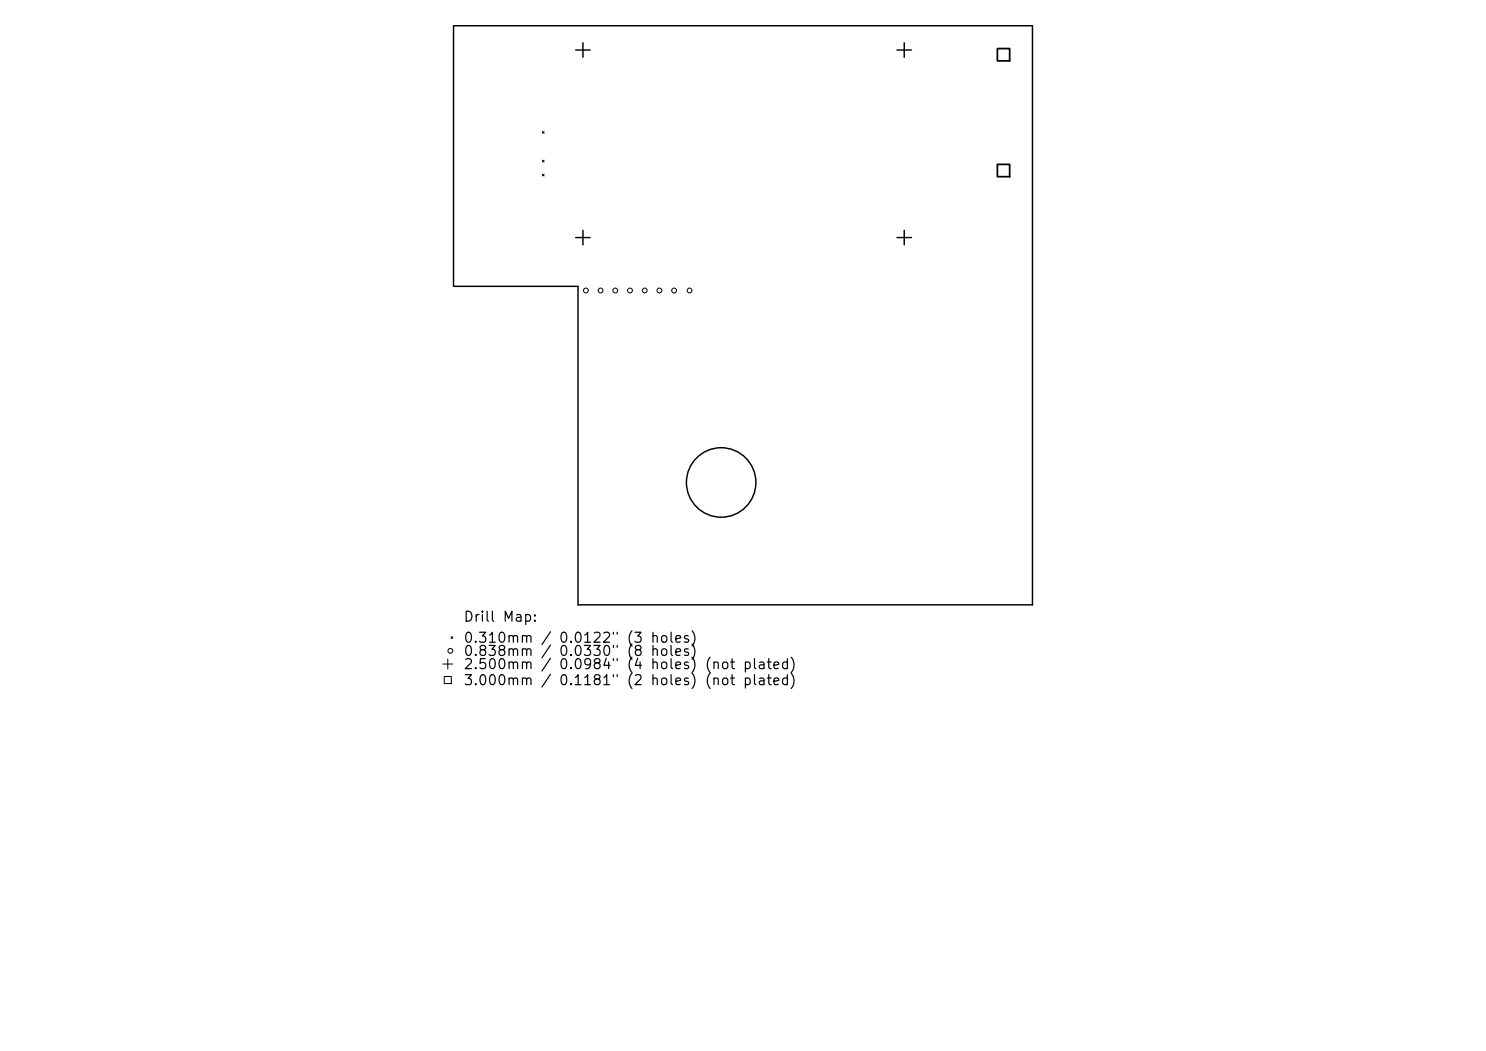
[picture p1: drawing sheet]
<svg xmlns="http://www.w3.org/2000/svg" width="297mm" height="210mm" viewBox="0 0 297 210" stroke-linecap="round" stroke-linejoin="round" font-family="sans-serif">
<defs><g id="words">
<g font-size="2">
<text x="92.5" y="124.7">Drill Map:</text>
<text x="92.5" y="128.9">0.310mm / 0.0122&quot; (3 holes)</text>
<text x="92.5" y="131.6">0.838mm</text>
<text x="111.5" y="131.6">0.0330&quot; (8</text>
<text x="92.5" y="134.2">2.500mm</text>
<text x="92.5" y="137.4">3.000mm / 0.1181&quot; (2 holes) (not plated)</text>
<text x="111.5" y="134.2">0.0984&quot; (4 holes) (not plated)</text>
</g>
</g></defs>
<g fill="none" stroke="#000" stroke-width=".29">
<path d="M90.6 5.1h115.8v115.8h-90.9v-63.7h-24.9zM115.1 10h2.9M116.5 8.6v2.8M179.3 10h2.9M180.7 8.6v2.8M115.1 47.5h2.9M116.5 46v2.9M179.3 47.5h2.9M180.7 46v2.9"/>
<circle cx="144.1" cy="96.4" r="6.9"/>
</g>
<g fill="none" stroke="#000" stroke-width=".2">
<path d="M108.4 26.3l.4 .3M108.4 32l.4 .4M108.4 34.8l.4 .4M108.8 26.3l-.4 .3M108.8 32l-.4 .4M108.8 34.8l-.4 .4M88.5 132.7h2M88.8 135.2h1.4v1.4h-1.4zM89.5 131.7v2M90.1 127.2l.4 .4M90.5 127.2l-.4 .4"/>
<circle cx="117.1" cy="58" r=".48"/>
<circle cx="120" cy="58" r=".48"/>
<circle cx="123" cy="58" r=".48"/>
<circle cx="125.9" cy="58" r=".48"/>
<circle cx="128.9" cy="58" r=".48"/>
<circle cx="131.8" cy="58" r=".48"/>
<circle cx="134.7" cy="58" r=".48"/>
<circle cx="137.8" cy="58" r=".48"/>
<circle cx="90" cy="130" r=".48"/>
</g>
<path d="M199.3 9.7h2.5v2.5h-2.5zM199.3 32.8h2.5v2.5h-2.5z" fill="none" stroke="#000" stroke-width=".35"/>
<use href="#words"/>
</svg>
